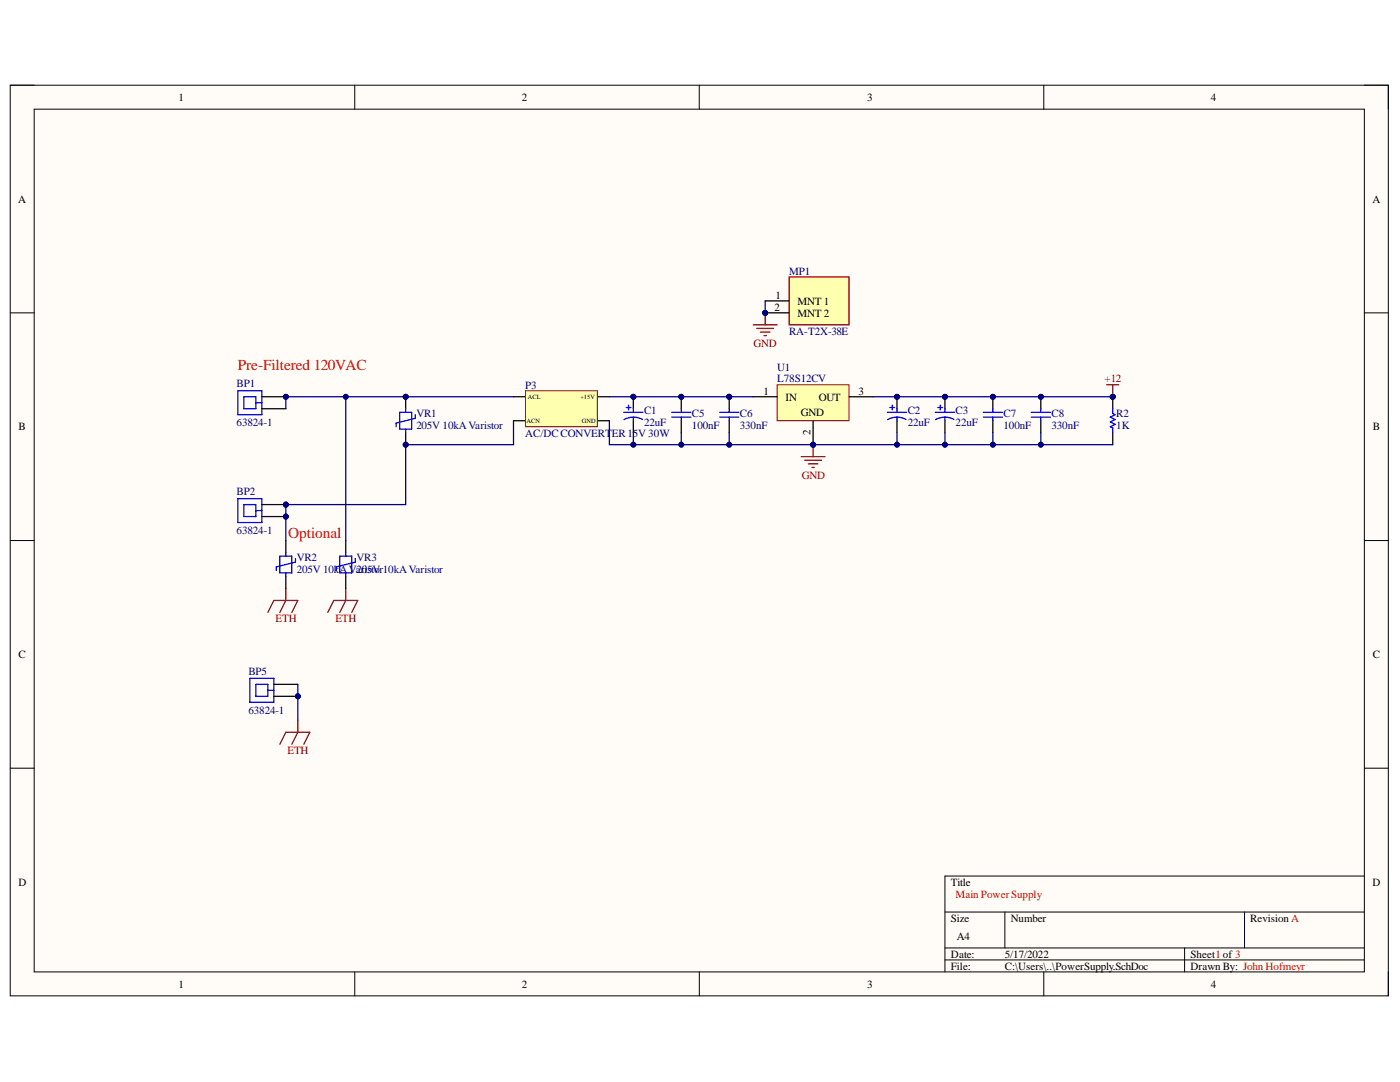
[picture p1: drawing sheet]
<svg xmlns="http://www.w3.org/2000/svg" width="279mm" height="216mm" viewBox="0 0 279 216" stroke-linecap="round" stroke-linejoin="round" font-family="sans-serif">
<defs><g id="words">
<g font-size="3" fill="#f00">
<text x="47.5" y="73.8">Pre-Filtered 120VAC</text>
<text x="57.5" y="107.3">Optional</text>
</g>
<g font-size="2.2">
<text x="35.6" y="20.1">1</text>
<text x="104.2" y="20.1">2</text>
<text x="173" y="20.1">3</text>
<text x="241.7" y="20.1">4</text>
<text x="3.6" y="40.4">A</text>
<text x="273.9" y="40.4">A</text>
<text x="154.8" y="59.6">1</text>
<text x="154.6" y="62">2</text>
<text x="159.2" y="60.8">MNT 1</text>
<text x="159.2" y="63.2">MNT 2</text>
<text x="152.4" y="78.8">1</text>
<text x="156.8" y="79.9">IN</text>
<text x="159.8" y="83.1">GND</text>
<text x="163.4" y="79.9">OUT</text>
<text x="171.3" y="78.8">3</text>
<text x="3.7" y="85.9">B</text>
<text x="161.8" y="86.9" transform="rotate(-90 161.8 86.9)">2</text>
<text x="274" y="85.9">B</text>
<text x="3.7" y="131.4">C</text>
<text x="274" y="131.4">C</text>
<text x="3.7" y="176.8">D</text>
<text x="189.8" y="176.8">Title</text>
<text x="273.9" y="176.8">D</text>
<text x="189.8" y="183.9">Size</text>
<text x="201.7" y="183.9">Number</text>
<text x="249.5" y="183.9">Revision A</text>
<text x="189.8" y="191.1">Date:</text>
<text x="191" y="187.5">A4</text>
<text x="200.5" y="191.1">5/17/2022</text>
<text x="237.6" y="191.1">Sheet1of 3</text>
<text x="35.6" y="197.1">1</text>
<text x="104.2" y="197.1">2</text>
<text x="173" y="197.1">3</text>
<text x="189.8" y="193.5">File:</text>
<text x="200.5" y="193.5">C:\Users\..\PowerSupply.SchDoc</text>
<text x="237.6" y="193.5">Drawn By: John Hofmeyr</text>
<text x="241.7" y="197.1">4</text>
</g>
<g font-size="2.2" fill="#000080">
<text x="157.5" y="54.8">MP1</text>
<text x="157.5" y="66.7">RA-T2X-38E</text>
<text x="47.2" y="77.3">BP1</text>
<text x="104.8" y="77.6">P3</text>
<text x="155.1" y="73.9">U1</text>
<text x="155.1" y="76.3">L78S12CV</text>
<text x="83.1" y="83.2">VR1</text>
<text x="128.5" y="82.6">C1</text>
<text x="138.1" y="83.2">C5</text>
<text x="147.7" y="83.2">C6</text>
<text x="181.2" y="82.6">C2</text>
<text x="190.7" y="82.6">C3</text>
<text x="200.3" y="83.2">C7</text>
<text x="209.8" y="83.2">C8</text>
<text x="222.8" y="83.2">R2</text>
<text x="47.2" y="84.9">63824-1</text>
<text x="83.1" y="85.7">205V 10kAVaristor</text>
<text x="104.8" y="87.1">AC/DCCONVERTER15V 30W</text>
<text x="128.5" y="84.9">22uF</text>
<text x="138.1" y="85.7">100nF</text>
<text x="147.7" y="85.7">330nF</text>
<text x="181.2" y="84.9">22uF</text>
<text x="190.7" y="84.9">22uF</text>
<text x="200.3" y="85.7">100nF</text>
<text x="209.8" y="85.7">330nF</text>
<text x="222.8" y="85.7">1K</text>
<text x="47.2" y="98.8">BP2</text>
<text x="47.2" y="106.5">63824-1</text>
<text x="59.2" y="112">VR2</text>
<text x="71.2" y="112">VR3</text>
<text x="59.2" y="114.4">205V 10kAVa205V</text>
<text x="72" y="114.4">ristor10kAVaristor</text>
<text x="49.6" y="134.7">BP5</text>
<text x="49.6" y="142.4">63824-1</text>
</g>
<g font-size="2.2" fill="#800000">
<text x="150.4" y="69.2">GND</text>
<text x="220.4" y="76.3">+12</text>
<text x="160" y="95.5">GND</text>
<text x="55" y="124.2">ETH</text>
<text x="66.9" y="124.2">ETH</text>
<text x="57.4" y="150.5">ETH</text>
</g>
<text font-size="2.2" fill="#f00" x="190.7" y="179.2">Main PowerSupply</text>
<g font-size="1.3">
<text x="105.3" y="79.6">ACL</text>
<text x="115.8" y="79.6">+15V</text>
<text x="105.1" y="84.4">ACN</text>
<text x="116.1" y="84.4">GND</text>
</g>
</g></defs>
<path d="M2 17h275.1v181.7h-275.1z" fill-rule="evenodd" fill="#fffcf8"/>
<path d="M2 17h275.1v181.7h-275.1z" fill="none" stroke="#000" stroke-width=".2"/>
<path d="M6.8 21.8h265.5v172.1h-265.5z" fill-rule="evenodd" fill="#fffcf8"/>
<g fill="none" stroke="#000" stroke-width=".2">
<path d="M2 17h4.8M70.8 17v4.8M139.6 17v4.8M208.3 17v4.8M272.3 17h4.8v4.8M6.8 21.8h265.5v172.1h-265.5zM2 62.4h4.8M272.3 62.4h4.8M2 107.9h4.8M272.3 107.9h4.8M2 153.3h4.8M272.3 153.3h4.8"/>
<path d="M272.3 174.8h-83.7v19.1M70.8 193.9v4.8M139.6 193.9v4.8M188.6 182h83.7M188.6 189.2h83.7M188.6 191.5h83.7M200.5 182v7.2M208.3 193.9v4.8M236.4 189.2v4.7M248.4 182v7.2M277.1 193.9v4.8"/>
</g>
<circle cx="162.3" cy="88.7" r=".48" fill="#000080"/>
<circle cx="162.3" cy="88.7" r=".48" fill="none" stroke="#000080" stroke-width=".2"/>
<path d="M155.1 76.8h14.3v7.2h-14.3z" fill-rule="evenodd" fill="#ffffb0"/>
<path d="M155.1 76.8h14.3v7.2h-14.3z" fill="none" stroke="#800000" stroke-width=".2"/>
<path d="M150.3 79.2h4.8M162.3 84v4.7" fill="none" stroke="#000" stroke-width=".25"/>
<circle cx="162.3" cy="88.7" r=".48" fill="#000080"/>
<circle cx="162.3" cy="88.7" r=".48" fill="none" stroke="#000080" stroke-width=".2"/>
<path d="M169.4 79.2h4.8" fill="none" stroke="#000" stroke-width=".25"/>
<path d="M220.9 76.8h2.4M222.1 76.8v2.4" fill="none" stroke="#800000" stroke-width=".25"/>
<circle cx="222.1" cy="79.2" r=".48" fill="#000080"/>
<circle cx="222.1" cy="79.2" r=".48" fill="none" stroke="#000080" stroke-width=".2"/>
<path d="M159.9 91.1h4.8M160.6 91.8h3.3M161.3 92.6h1.9M162 93.3h.5M162.3 88.7v2.4" fill="none" stroke="#800000" stroke-width=".25"/>
<circle cx="162.3" cy="88.7" r=".48" fill="#000080"/>
<circle cx="162.3" cy="88.7" r=".48" fill="none" stroke="#000080" stroke-width=".2"/>
<circle cx="222.1" cy="79.2" r=".48" fill="#000080"/>
<circle cx="222.1" cy="79.2" r=".48" fill="none" stroke="#000080" stroke-width=".2"/>
<path d="M222.1 79.2v2.4" fill="none" stroke="#000" stroke-width=".25"/>
<circle cx="222.1" cy="79.2" r=".48" fill="#000080"/>
<circle cx="222.1" cy="79.2" r=".48" fill="none" stroke="#000080" stroke-width=".2"/>
<path d="M222.1 86.3v2.4" fill="none" stroke="#000" stroke-width=".25"/>
<path d="M222.1 81.6v.9l.4 .3-.9 .4 .9 .5-.9 .5 .9 .5-.9 .4 .5 .3v.9" fill="none" stroke="#00f" stroke-width=".25"/>
<circle cx="57" cy="79.2" r=".48" fill="#000080"/>
<circle cx="57" cy="79.2" r=".48" fill="none" stroke="#000080" stroke-width=".2"/>
<path d="M47.5 78h4.8v4.7h-4.8zM48.7 79.2h2.4v2.4h-2.4zM51.1 80.4h1.2" fill="none" stroke="#00f" stroke-width=".25"/>
<path d="M52.3 79.2h4.7M52.3 81.6h4.7" fill="none" stroke="#000" stroke-width=".25"/>
<circle cx="57" cy="79.2" r=".48" fill="#000080"/>
<circle cx="57" cy="79.2" r=".48" fill="none" stroke="#000080" stroke-width=".2"/>
<circle cx="57" cy="103.1" r=".48" fill="#000080"/>
<circle cx="57" cy="103.1" r=".48" fill="none" stroke="#000080" stroke-width=".2"/>
<circle cx="57" cy="100.7" r=".48" fill="#000080"/>
<circle cx="57" cy="100.7" r=".48" fill="none" stroke="#000080" stroke-width=".2"/>
<path d="M47.5 99.5h4.8v4.8h-4.8zM48.7 100.7h2.4v2.4h-2.4zM51.1 101.9h1.2" fill="none" stroke="#00f" stroke-width=".25"/>
<path d="M52.3 103.1h4.7" fill="none" stroke="#000" stroke-width=".25"/>
<circle cx="57" cy="103.1" r=".48" fill="#000080"/>
<circle cx="57" cy="103.1" r=".48" fill="none" stroke="#000080" stroke-width=".2"/>
<path d="M52.3 100.7h4.7" fill="none" stroke="#000" stroke-width=".25"/>
<circle cx="57" cy="100.7" r=".48" fill="#000080"/>
<circle cx="57" cy="100.7" r=".48" fill="none" stroke="#000080" stroke-width=".2"/>
<circle cx="81" cy="88.7" r=".48" fill="#000080"/>
<circle cx="81" cy="88.7" r=".48" fill="none" stroke="#000080" stroke-width=".2"/>
<circle cx="81" cy="79.2" r=".48" fill="#000080"/>
<circle cx="81" cy="79.2" r=".48" fill="none" stroke="#000080" stroke-width=".2"/>
<path d="M81 86.3v2.4" fill="none" stroke="#000" stroke-width=".25"/>
<circle cx="81" cy="88.7" r=".48" fill="#000080"/>
<circle cx="81" cy="88.7" r=".48" fill="none" stroke="#000080" stroke-width=".2"/>
<path d="M81 79.2v2.4" fill="none" stroke="#000" stroke-width=".25"/>
<circle cx="81" cy="79.2" r=".48" fill="#000080"/>
<circle cx="81" cy="79.2" r=".48" fill="none" stroke="#000080" stroke-width=".2"/>
<path d="M79.8 82.3h2.4v3.3h-2.4zM81 81.6v.7M81 85.6v.7M82.9 82.7v.8l-3.9 .9v.7M55.9 111h2.3v3.3h-2.3zM57 110.2v.8M57 114.3v.7M59 111.4v.8l-3.9 .9v.7M67.8 111h2.4v3.3h-2.4zM69 110.2v.8M69 114.3v.7M70.9 111.4v.8l-3.8 .9v.7" fill="none" stroke="#00f" stroke-width=".25"/>
<path d="M57 117.4v2.4l-1.1 2.4M69 117.4v2.4l-1.2 2.4M53.5 122.2l1.2-2.4h4.7l-1.2 2.4M65.4 122.2l1.2-2.4h4.8l-1.2 2.4" fill="none" stroke="#800000" stroke-width=".25"/>
<path d="M57 107.9v2.3M57 115v2.4M69 107.9v2.3M69 115v2.4" fill="none" stroke="#000" stroke-width=".25"/>
<circle cx="136" cy="79.2" r=".48" fill="#000080"/>
<circle cx="136" cy="79.2" r=".48" fill="none" stroke="#000080" stroke-width=".2"/>
<path d="M136 79.2v2.4M136 84v2.3" fill="none" stroke="#000" stroke-width=".25"/>
<circle cx="136" cy="79.2" r=".48" fill="#000080"/>
<circle cx="136" cy="79.2" r=".48" fill="none" stroke="#000080" stroke-width=".2"/>
<path d="M134.1 82.3h3.8M134.1 83.2h3.8M136 81.6v.7M136 83.2v.8" fill="none" stroke="#00f" stroke-width=".25"/>
<circle cx="145.5" cy="79.2" r=".48" fill="#000080"/>
<circle cx="145.5" cy="79.2" r=".48" fill="none" stroke="#000080" stroke-width=".2"/>
<path d="M145.5 79.2v2.4M145.5 84v2.3" fill="none" stroke="#000" stroke-width=".25"/>
<circle cx="145.5" cy="79.2" r=".48" fill="#000080"/>
<circle cx="145.5" cy="79.2" r=".48" fill="none" stroke="#000080" stroke-width=".2"/>
<path d="M143.6 82.3h3.8M143.6 83.2h3.8M145.5 81.6v.7M145.5 83.2v.8" fill="none" stroke="#00f" stroke-width=".25"/>
<circle cx="207.7" cy="79.2" r=".48" fill="#000080"/>
<circle cx="207.7" cy="79.2" r=".48" fill="none" stroke="#000080" stroke-width=".2"/>
<path d="M207.7 79.2v2.4M207.7 84v2.3" fill="none" stroke="#000" stroke-width=".25"/>
<circle cx="207.7" cy="79.2" r=".48" fill="#000080"/>
<circle cx="207.7" cy="79.2" r=".48" fill="none" stroke="#000080" stroke-width=".2"/>
<path d="M205.8 82.3h3.8M205.8 83.2h3.8M207.7 81.6v.7M207.7 83.2v.8" fill="none" stroke="#00f" stroke-width=".25"/>
<circle cx="198.1" cy="79.2" r=".48" fill="#000080"/>
<circle cx="198.1" cy="79.2" r=".48" fill="none" stroke="#000080" stroke-width=".2"/>
<path d="M198.1 79.2v2.4M198.1 84v2.3" fill="none" stroke="#000" stroke-width=".25"/>
<circle cx="198.1" cy="79.2" r=".48" fill="#000080"/>
<circle cx="198.1" cy="79.2" r=".48" fill="none" stroke="#000080" stroke-width=".2"/>
<path d="M196.2 82.3h3.9M196.2 83.2h3.9M198.1 81.6v.7M198.1 83.2v.8" fill="none" stroke="#00f" stroke-width=".25"/>
<circle cx="152.7" cy="62.4" r=".48" fill="#000080"/>
<circle cx="152.7" cy="62.4" r=".48" fill="none" stroke="#000080" stroke-width=".2"/>
<path d="M157.5 55.3h11.9v9.5h-11.9z" fill-rule="evenodd" fill="#ffffb0"/>
<path d="M157.5 55.3h11.9v9.5h-11.9z" fill="none" stroke="#800000" stroke-width=".25"/>
<path d="M152.7 60h4.8M152.7 62.4h4.8" fill="none" stroke="#000" stroke-width=".25"/>
<circle cx="152.7" cy="62.4" r=".48" fill="#000080"/>
<circle cx="152.7" cy="62.4" r=".48" fill="none" stroke="#000080" stroke-width=".2"/>
<path d="M150.3 64.8h4.8M151 65.5h3.4M151.7 66.3h2M152.5 67h.4M152.7 62.4v2.4" fill="none" stroke="#800000" stroke-width=".25"/>
<circle cx="152.7" cy="62.4" r=".48" fill="#000080"/>
<circle cx="152.7" cy="62.4" r=".48" fill="none" stroke="#000080" stroke-width=".2"/>
<path d="M102.5 79.2h2.4M119.2 79.2h2.4M102.5 84h2.4M119.2 84h2.4" fill="none" stroke="#000" stroke-width=".25"/>
<path d="M104.9 78h14.3v7.1h-14.3z" fill-rule="evenodd" fill="#ffffb0"/>
<path d="M104.9 78h14.3v7.1h-14.3z" fill="none" stroke="#800000" stroke-width=".2"/>
<circle cx="179" cy="79.2" r=".48" fill="#000080"/>
<circle cx="179" cy="79.2" r=".48" fill="none" stroke="#000080" stroke-width=".2"/>
<path d="M179 79.2v2.4" fill="none" stroke="#000" stroke-width=".25"/>
<circle cx="179" cy="79.2" r=".48" fill="#000080"/>
<circle cx="179" cy="79.2" r=".48" fill="none" stroke="#000080" stroke-width=".2"/>
<path d="M179 84v2.3" fill="none" stroke="#000" stroke-width=".25"/>
<path d="M177.1 82.3h3.8M177.6 81.3h.9M178.1 80.8v1M179 83.2l.8 .1 1 .4M179 83.2l-.8 .1-1.1 .4M179 81.6v.7M179 83.2v.8" fill="none" stroke="#00f" stroke-width=".25"/>
<circle cx="188.6" cy="79.2" r=".48" fill="#000080"/>
<circle cx="188.6" cy="79.2" r=".48" fill="none" stroke="#000080" stroke-width=".2"/>
<path d="M188.6 79.2v2.4" fill="none" stroke="#000" stroke-width=".25"/>
<circle cx="188.6" cy="79.2" r=".48" fill="#000080"/>
<circle cx="188.6" cy="79.2" r=".48" fill="none" stroke="#000080" stroke-width=".2"/>
<path d="M188.6 84v2.3" fill="none" stroke="#000" stroke-width=".25"/>
<path d="M186.7 82.3h3.8M187.1 81.3h1M187.6 80.8v1M188.6 83.2l.7 .1 1.1 .4M188.6 83.2l-.8 .1-1.1 .4M188.6 81.6v.7M188.6 83.2v.8" fill="none" stroke="#00f" stroke-width=".25"/>
<circle cx="126.4" cy="79.2" r=".48" fill="#000080"/>
<circle cx="126.4" cy="79.2" r=".48" fill="none" stroke="#000080" stroke-width=".2"/>
<path d="M126.4 79.2v2.4" fill="none" stroke="#000" stroke-width=".25"/>
<circle cx="126.4" cy="79.2" r=".48" fill="#000080"/>
<circle cx="126.4" cy="79.2" r=".48" fill="none" stroke="#000080" stroke-width=".2"/>
<path d="M126.4 84v2.3" fill="none" stroke="#000" stroke-width=".25"/>
<path d="M124.5 82.3h3.8M125 81.3h.9M125.4 80.8v1M126.4 83.2l1.1 .2 .7 .3M126.4 83.2l-.8 .1-1.1 .4M126.4 81.6v.7M126.4 83.2v.8" fill="none" stroke="#00f" stroke-width=".25"/>
<path d="M207.7 86.3v2.4" fill="none" stroke="#000080" stroke-width=".25"/>
<circle cx="207.7" cy="88.7" r=".48" fill="#000080"/>
<circle cx="207.7" cy="88.7" r=".48" fill="none" stroke="#000080" stroke-width=".2"/>
<path d="M102.5 84v4.7h-21.5v12h-24" fill="none" stroke="#000080" stroke-width=".25"/>
<circle cx="81" cy="88.7" r=".48" fill="#000080"/>
<circle cx="81" cy="88.7" r=".48" fill="none" stroke="#000080" stroke-width=".2"/>
<circle cx="57" cy="100.7" r=".48" fill="#000080"/>
<circle cx="57" cy="100.7" r=".48" fill="none" stroke="#000080" stroke-width=".2"/>
<path d="M102.5 79.2h-45.5v2.4" fill="none" stroke="#000080" stroke-width=".25"/>
<circle cx="57" cy="79.2" r=".48" fill="#000080"/>
<circle cx="57" cy="79.2" r=".48" fill="none" stroke="#000080" stroke-width=".2"/>
<circle cx="69" cy="79.2" r=".48" fill="#000080"/>
<circle cx="69" cy="79.2" r=".48" fill="none" stroke="#000080" stroke-width=".2"/>
<circle cx="81" cy="79.2" r=".48" fill="#000080"/>
<circle cx="81" cy="79.2" r=".48" fill="none" stroke="#000080" stroke-width=".2"/>
<path d="M121.6 84v4.7h4.8" fill="none" stroke="#000080" stroke-width=".25"/>
<circle cx="126.4" cy="88.7" r=".48" fill="#000080"/>
<circle cx="126.4" cy="88.7" r=".48" fill="none" stroke="#000080" stroke-width=".2"/>
<path d="M121.6 79.2h23.9" fill="none" stroke="#000080" stroke-width=".25"/>
<circle cx="145.5" cy="79.2" r=".48" fill="#000080"/>
<circle cx="145.5" cy="79.2" r=".48" fill="none" stroke="#000080" stroke-width=".2"/>
<circle cx="136" cy="79.2" r=".48" fill="#000080"/>
<circle cx="136" cy="79.2" r=".48" fill="none" stroke="#000080" stroke-width=".2"/>
<circle cx="126.4" cy="79.2" r=".48" fill="#000080"/>
<circle cx="126.4" cy="79.2" r=".48" fill="none" stroke="#000080" stroke-width=".2"/>
<path d="M126.4 86.3v2.4h9.6" fill="none" stroke="#000080" stroke-width=".25"/>
<circle cx="136" cy="88.7" r=".48" fill="#000080"/>
<circle cx="136" cy="88.7" r=".48" fill="none" stroke="#000080" stroke-width=".2"/>
<circle cx="126.4" cy="88.7" r=".48" fill="#000080"/>
<circle cx="126.4" cy="88.7" r=".48" fill="none" stroke="#000080" stroke-width=".2"/>
<path d="M136 86.3v2.4h86.1" fill="none" stroke="#000080" stroke-width=".25"/>
<circle cx="207.7" cy="88.7" r=".48" fill="#000080"/>
<circle cx="207.7" cy="88.7" r=".48" fill="none" stroke="#000080" stroke-width=".2"/>
<circle cx="198.1" cy="88.7" r=".48" fill="#000080"/>
<circle cx="198.1" cy="88.7" r=".48" fill="none" stroke="#000080" stroke-width=".2"/>
<circle cx="188.6" cy="88.7" r=".48" fill="#000080"/>
<circle cx="188.6" cy="88.7" r=".48" fill="none" stroke="#000080" stroke-width=".2"/>
<circle cx="179" cy="88.7" r=".48" fill="#000080"/>
<circle cx="179" cy="88.7" r=".48" fill="none" stroke="#000080" stroke-width=".2"/>
<circle cx="162.3" cy="88.7" r=".48" fill="#000080"/>
<circle cx="162.3" cy="88.7" r=".48" fill="none" stroke="#000080" stroke-width=".2"/>
<circle cx="145.5" cy="88.7" r=".48" fill="#000080"/>
<circle cx="145.5" cy="88.7" r=".48" fill="none" stroke="#000080" stroke-width=".2"/>
<circle cx="136" cy="88.7" r=".48" fill="#000080"/>
<circle cx="136" cy="88.7" r=".48" fill="none" stroke="#000080" stroke-width=".2"/>
<path d="M145.5 79.2h4.8" fill="none" stroke="#000080" stroke-width=".25"/>
<circle cx="145.5" cy="79.2" r=".48" fill="#000080"/>
<circle cx="145.5" cy="79.2" r=".48" fill="none" stroke="#000080" stroke-width=".2"/>
<path d="M174.2 79.2h47.9" fill="none" stroke="#000080" stroke-width=".25"/>
<circle cx="222.1" cy="79.2" r=".48" fill="#000080"/>
<circle cx="222.1" cy="79.2" r=".48" fill="none" stroke="#000080" stroke-width=".2"/>
<circle cx="207.7" cy="79.2" r=".48" fill="#000080"/>
<circle cx="207.7" cy="79.2" r=".48" fill="none" stroke="#000080" stroke-width=".2"/>
<circle cx="198.1" cy="79.2" r=".48" fill="#000080"/>
<circle cx="198.1" cy="79.2" r=".48" fill="none" stroke="#000080" stroke-width=".2"/>
<circle cx="188.6" cy="79.2" r=".48" fill="#000080"/>
<circle cx="188.6" cy="79.2" r=".48" fill="none" stroke="#000080" stroke-width=".2"/>
<circle cx="179" cy="79.2" r=".48" fill="#000080"/>
<circle cx="179" cy="79.2" r=".48" fill="none" stroke="#000080" stroke-width=".2"/>
<path d="M57 100.7v7.2" fill="none" stroke="#000080" stroke-width=".25"/>
<circle cx="57" cy="103.1" r=".48" fill="#000080"/>
<circle cx="57" cy="103.1" r=".48" fill="none" stroke="#000080" stroke-width=".2"/>
<circle cx="57" cy="100.7" r=".48" fill="#000080"/>
<circle cx="57" cy="100.7" r=".48" fill="none" stroke="#000080" stroke-width=".2"/>
<path d="M69 79.2v28.7" fill="none" stroke="#000080" stroke-width=".25"/>
<circle cx="69" cy="79.2" r=".48" fill="#000080"/>
<circle cx="69" cy="79.2" r=".48" fill="none" stroke="#000080" stroke-width=".2"/>
<path d="M145.5 86.3v2.4" fill="none" stroke="#000080" stroke-width=".25"/>
<circle cx="145.5" cy="88.7" r=".48" fill="#000080"/>
<circle cx="145.5" cy="88.7" r=".48" fill="none" stroke="#000080" stroke-width=".2"/>
<path d="M152.7 60v2.4" fill="none" stroke="#000080" stroke-width=".25"/>
<circle cx="152.7" cy="62.4" r=".48" fill="#000080"/>
<circle cx="152.7" cy="62.4" r=".48" fill="none" stroke="#000080" stroke-width=".2"/>
<path d="M179 86.3v2.4" fill="none" stroke="#000080" stroke-width=".25"/>
<circle cx="179" cy="88.7" r=".48" fill="#000080"/>
<circle cx="179" cy="88.7" r=".48" fill="none" stroke="#000080" stroke-width=".2"/>
<path d="M188.6 86.3v2.4" fill="none" stroke="#000080" stroke-width=".25"/>
<circle cx="188.6" cy="88.7" r=".48" fill="#000080"/>
<circle cx="188.6" cy="88.7" r=".48" fill="none" stroke="#000080" stroke-width=".2"/>
<path d="M198.1 86.3v2.4" fill="none" stroke="#000080" stroke-width=".25"/>
<circle cx="198.1" cy="88.7" r=".48" fill="#000080"/>
<circle cx="198.1" cy="88.7" r=".48" fill="none" stroke="#000080" stroke-width=".2"/>
<circle cx="59.4" cy="138.9" r=".48" fill="#000080"/>
<circle cx="59.4" cy="138.9" r=".48" fill="none" stroke="#000080" stroke-width=".2"/>
<path d="M49.9 135.4h4.8v4.7h-4.8zM51.1 136.6h2.4v2.3h-2.4zM53.5 137.7h1.2" fill="none" stroke="#00f" stroke-width=".25"/>
<path d="M54.7 138.9h4.7" fill="none" stroke="#000" stroke-width=".25"/>
<circle cx="59.4" cy="138.9" r=".48" fill="#000080"/>
<circle cx="59.4" cy="138.9" r=".48" fill="none" stroke="#000080" stroke-width=".2"/>
<path d="M54.7 136.6h4.7" fill="none" stroke="#000" stroke-width=".25"/>
<path d="M55.9 148.5l1.1-2.4h4.8l-1.2 2.4M59.4 143.7v2.4l-1.2 2.4" fill="none" stroke="#800000" stroke-width=".25"/>
<path d="M59.4 136.6v7.1" fill="none" stroke="#000080" stroke-width=".25"/>
<circle cx="59.4" cy="138.9" r=".48" fill="#000080"/>
<circle cx="59.4" cy="138.9" r=".48" fill="none" stroke="#000080" stroke-width=".2"/>
<use href="#words"/>
</svg>
